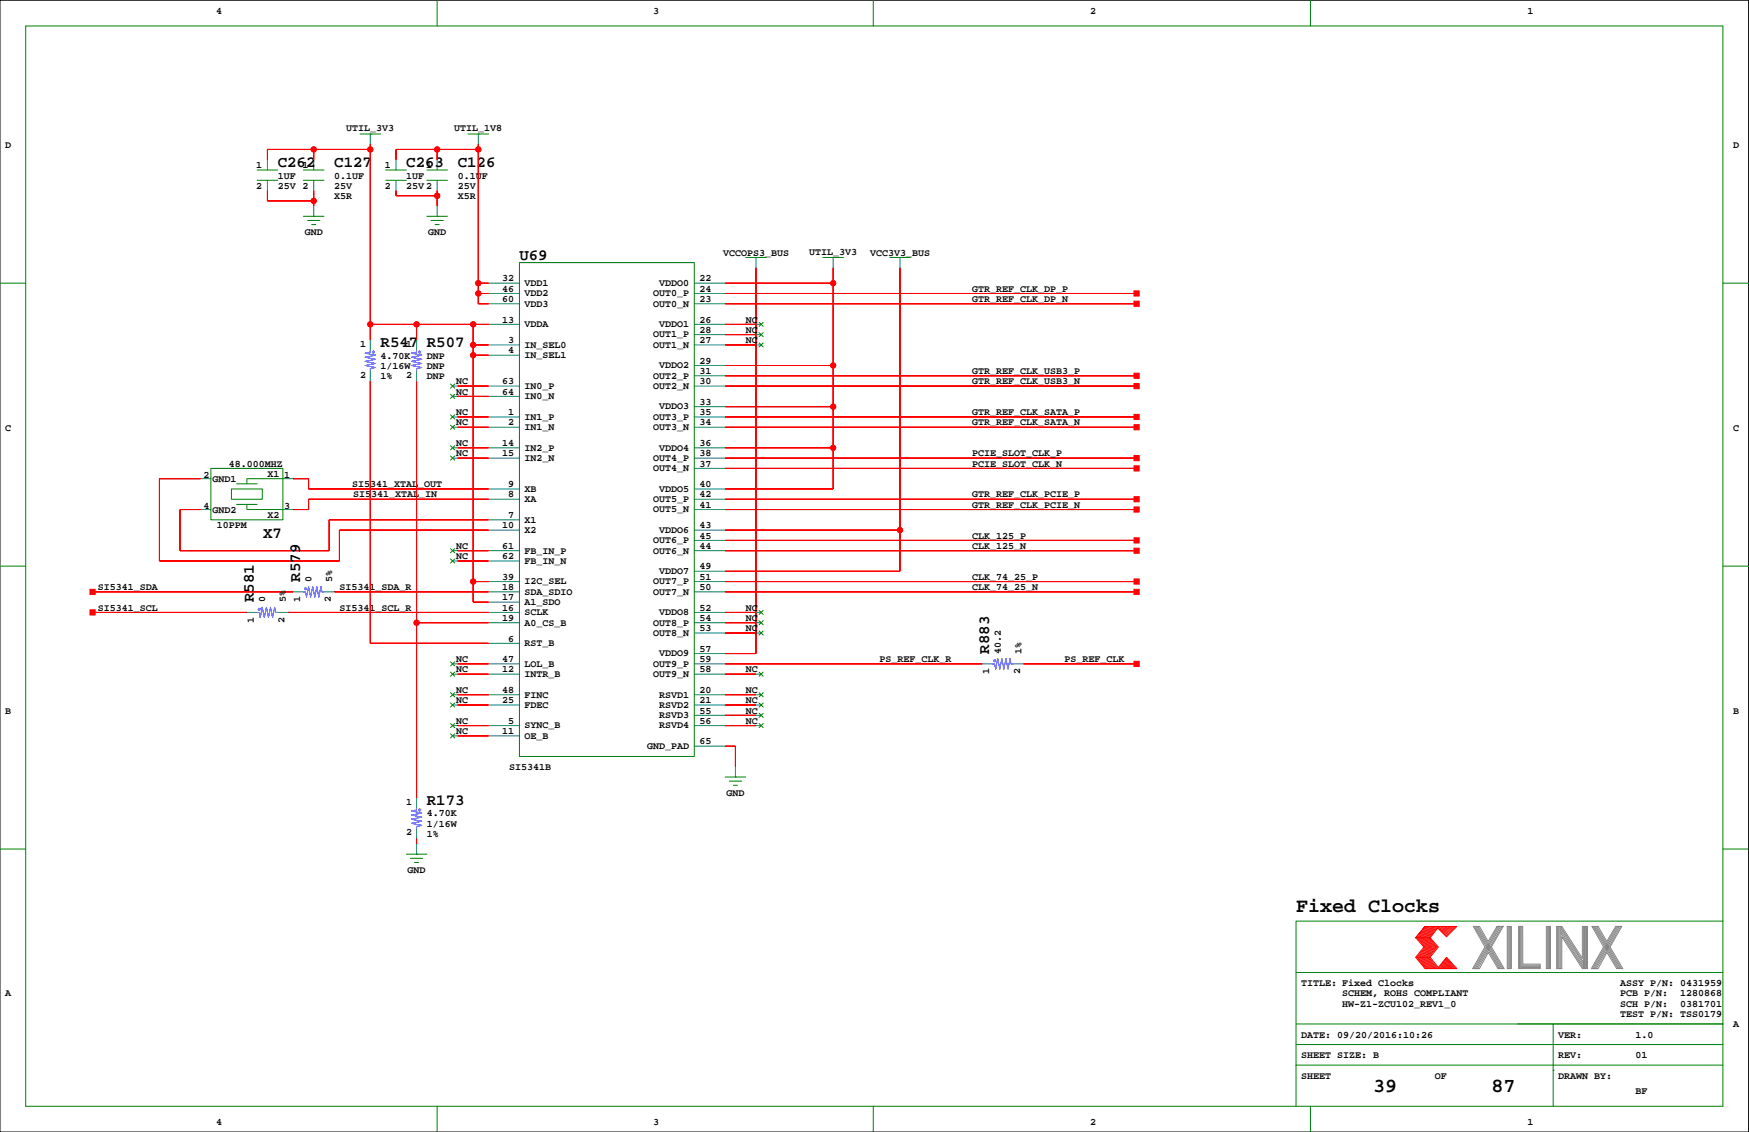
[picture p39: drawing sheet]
<svg xmlns="http://www.w3.org/2000/svg" width="432mm" height="279mm" viewBox="0 0 432 279" stroke-linecap="round" stroke-linejoin="round" font-family="sans-serif">
<defs><g id="words">
<g font-size="4.9">
<text x="320" y="225.2">Fixed Clocks</text>
<text x="339" y="269.6">39</text>
<text x="368.2" y="269.6">87</text>
</g>
<g font-size="3.9">
<text x="68.6" y="41.3">C262</text>
<text x="82.5" y="41.3">C127</text>
<text x="100.3" y="41.3">C263</text>
<text x="113" y="41.3">C126</text>
<text x="128.2" y="64.1">U69</text>
<text x="94" y="85.7">R547</text>
<text x="105.4" y="85.7">R507</text>
<text x="65" y="132.7">X7</text>
<text x="74.1" y="143.5" transform="rotate(-90 74.1 143.5)">R579</text>
<text x="62.7" y="148.6" transform="rotate(-90 62.7 148.6)">R581</text>
<text x="244.2" y="161.3" transform="rotate(-90 244.2 161.3)">R883</text>
<text x="105.4" y="198.7">R173</text>
</g>
<g font-size="2.5">
<text x="53.3" y="3.4">4</text>
<text x="161.3" y="3.4">3</text>
<text x="269.2" y="3.4">2</text>
<text x="377.1" y="3.4">1</text>
<text x="85.5" y="32.4">UTIL_3V3</text>
<text x="112.2" y="32.4">UTIL_1V8</text>
<text x="1.3" y="36.4">D</text>
<text x="63.3" y="41.5">1</text>
<text x="74.7" y="41.5">1</text>
<text x="95" y="41.5">1</text>
<text x="105.2" y="41.5">1</text>
<text x="427.9" y="36.4">D</text>
<text x="63.3" y="46.6">2</text>
<text x="68.6" y="46.6">25V 2</text>
<text x="68.6" y="44.1">1UF</text>
<text x="82.5" y="46.6">25V</text>
<text x="82.5" y="44.1">0.1UF</text>
<text x="95" y="46.6">2</text>
<text x="100.3" y="44.1">1UF</text>
<text x="100.3" y="46.6">25V2</text>
<text x="113" y="44.1">0.1UF</text>
<text x="113" y="46.6">25V</text>
<text x="82.5" y="49.1">X5R</text>
<text x="113" y="49.1">X5R</text>
<text x="75.2" y="58">GND</text>
<text x="105.7" y="58">GND</text>
<text x="178.5" y="63.1">VCCOPS3_BUS</text>
<text x="199.8" y="62.9">UTIL_3V3</text>
<text x="214.8" y="63.1">VCC3V3_BUS</text>
<text x="124" y="69.5">32</text>
<text x="124" y="72">46</text>
<text x="129.5" y="70.6">VDD1</text>
<text x="162.7" y="70.6">VDDO0</text>
<text x="172.7" y="69.5">22</text>
<text x="172.7" y="72">24</text>
<text x="240" y="72">GTR_REF_CLK_DP_P</text>
<text x="124" y="74.5">60</text>
<text x="129.5" y="73.1">VDD2</text>
<text x="129.5" y="75.7">VDD3</text>
<text x="161.3" y="73.1">OUT0_P</text>
<text x="161.3" y="75.7">OUT0_N</text>
<text x="172.7" y="74.5">23</text>
<text x="240" y="74.5">GTR_REF_CLK_DP_N</text>
<text x="124" y="79.6">13</text>
<text x="129.5" y="80.7">VDDA</text>
<text x="161.3" y="83.3">OUT1_P</text>
<text x="162.7" y="80.7">VDDO1</text>
<text x="172.7" y="82.2">28</text>
<text x="172.7" y="79.6">26</text>
<text x="184.1" y="82.2">NC</text>
<text x="184.1" y="79.6">NC</text>
<text x="88.9" y="85.6">1</text>
<text x="94" y="88.5">4.70K</text>
<text x="100.3" y="85.6">1</text>
<text x="105.4" y="88.5">DNP</text>
<text x="125.5" y="84.7">3</text>
<text x="125.5" y="87.2">4</text>
<text x="129.5" y="88.4">IN_SEL1</text>
<text x="129.5" y="85.8">IN_SEL0</text>
<text x="161.3" y="85.8">OUT1_N</text>
<text x="172.7" y="84.7">27</text>
<text x="172.7" y="89.8">29</text>
<text x="184.1" y="84.7">NC</text>
<text x="88.9" y="93.2">2</text>
<text x="94" y="93.6">1%</text>
<text x="94" y="91">1/16W</text>
<text x="100.3" y="93.2">2</text>
<text x="105.4" y="93.6">DNP</text>
<text x="105.4" y="91">DNP</text>
<text x="112.6" y="94.9">NC</text>
<text x="124" y="94.9">63</text>
<text x="129.5" y="96">IN0_P</text>
<text x="161.3" y="96">OUT2_N</text>
<text x="161.3" y="93.4">OUT2_P</text>
<text x="162.7" y="90.9">VDDO2</text>
<text x="172.7" y="92.3">31</text>
<text x="172.7" y="94.9">30</text>
<text x="240" y="92.3">GTR_REF_CLK_USB3_P</text>
<text x="240" y="94.9">GTR_REF_CLK_USB3_N</text>
<text x="112.6" y="97.4">NC</text>
<text x="124" y="97.4">64</text>
<text x="129.5" y="98.5">IN0_N</text>
<text x="162.7" y="101.1">VDDO3</text>
<text x="172.7" y="99.9">33</text>
<text x="1.3" y="106.3">C</text>
<text x="112.6" y="102.5">NC</text>
<text x="112.6" y="105">NC</text>
<text x="125.5" y="105">2</text>
<text x="125.5" y="102.5">1</text>
<text x="129.5" y="103.6">IN1_P</text>
<text x="129.5" y="106.1">IN1_N</text>
<text x="161.3" y="106.1">OUT3_N</text>
<text x="161.3" y="103.6">OUT3_P</text>
<text x="172.7" y="102.5">35</text>
<text x="172.7" y="105">34</text>
<text x="240" y="102.5">GTR_REF_CLK_SATA_P</text>
<text x="240" y="105">GTR_REF_CLK_SATA_N</text>
<text x="427.9" y="106.3">C</text>
<text x="112.6" y="110.1">NC</text>
<text x="112.6" y="112.6">NC</text>
<text x="124" y="112.6">15</text>
<text x="124" y="110.1">14</text>
<text x="129.5" y="111.2">IN2_P</text>
<text x="129.5" y="113.8">IN2_N</text>
<text x="161.3" y="113.8">OUT4_P</text>
<text x="162.7" y="111.2">VDDO4</text>
<text x="172.7" y="112.6">38</text>
<text x="172.7" y="110.1">36</text>
<text x="240" y="112.6">PCIE_SLOT_CLK_P</text>
<text x="50.3" y="118">2</text>
<text x="52.5" y="119">GND1</text>
<text x="56.5" y="115.2">48.000MHZ</text>
<text x="66" y="117.7">X1</text>
<text x="70.1" y="118">1</text>
<text x="161.3" y="116.3">OUT4_N</text>
<text x="172.7" y="115.2">37</text>
<text x="240" y="115.2">PCIE_SLOT_CLK_N</text>
<text x="50.3" y="125.6">4</text>
<text x="70.1" y="125.6">3</text>
<text x="87" y="120.2">SI5341_XTAL_OUT</text>
<text x="87.2" y="122.8">SI5341_XTAL_IN</text>
<text x="125.5" y="120.2">9</text>
<text x="125.5" y="122.8">8</text>
<text x="129.5" y="123.9">XA</text>
<text x="129.5" y="121.4">XB</text>
<text x="161.3" y="123.9">OUT5_P</text>
<text x="162.7" y="121.4">VDDO5</text>
<text x="172.7" y="122.8">42</text>
<text x="172.7" y="125.3">41</text>
<text x="172.7" y="120.2">40</text>
<text x="240" y="122.8">GTR_REF_CLK_PCIE_P</text>
<text x="240" y="125.3">GTR_REF_CLK_PCIE_N</text>
<text x="52.5" y="126.6">GND2</text>
<text x="53.5" y="130.4">10PPM</text>
<text x="66" y="127.9">X2</text>
<text x="124" y="130.4">10</text>
<text x="125.5" y="127.9">7</text>
<text x="129.5" y="129">X1</text>
<text x="129.5" y="131.5">X2</text>
<text x="161.3" y="126.5">OUT5_N</text>
<text x="162.7" y="131.5">VDDO6</text>
<text x="172.7" y="130.4">43</text>
<text x="112.6" y="135.5">NC</text>
<text x="124" y="135.5">61</text>
<text x="129.5" y="136.6">FB_IN_P</text>
<text x="161.3" y="136.6">OUT6_N</text>
<text x="161.3" y="134.1">OUT6_P</text>
<text x="172.7" y="132.9">45</text>
<text x="172.7" y="135.5">44</text>
<text x="240" y="132.9">CLK_125_P</text>
<text x="240" y="135.5">CLK_125_N</text>
<text x="76.9" y="143.5" transform="rotate(-90 76.9 143.5)">0</text>
<text x="82" y="143.5" transform="rotate(-90 82 143.5)">5%</text>
<text x="112.6" y="138">NC</text>
<text x="124" y="138">62</text>
<text x="124" y="143.1">39</text>
<text x="129.5" y="139.2">FB_IN_N</text>
<text x="162.7" y="141.7">VDDO7</text>
<text x="172.7" y="140.6">49</text>
<text x="172.7" y="143.1">51</text>
<text x="240" y="143.1">CLK_74_25_P</text>
<text x="24.1" y="145.6">SI5341_SDA</text>
<text x="65.5" y="148.6" transform="rotate(-90 65.5 148.6)">0</text>
<text x="70.6" y="148.6" transform="rotate(-90 70.6 148.6)">5%</text>
<text x="74.1" y="148.6" transform="rotate(-90 74.1 148.6)">1</text>
<text x="81.7" y="148.6" transform="rotate(-90 81.7 148.6)">2</text>
<text x="83.8" y="145.6">SI5341_SDA_R</text>
<text x="124" y="145.6">18</text>
<text x="124" y="148.2">17</text>
<text x="129.5" y="149.3">A1_SDO</text>
<text x="129.5" y="144.2">I2C_SEL</text>
<text x="129.5" y="146.8">SDA_SDIO</text>
<text x="161.3" y="146.8">OUT7_N</text>
<text x="161.3" y="144.2">OUT7_P</text>
<text x="172.7" y="145.6">50</text>
<text x="240" y="145.6">CLK_74_25_N</text>
<text x="24.1" y="150.7">SI5341_SCL</text>
<text x="62.7" y="153.7" transform="rotate(-90 62.7 153.7)">1</text>
<text x="70.3" y="153.7" transform="rotate(-90 70.3 153.7)">2</text>
<text x="83.8" y="150.7">SI5341_SCL_R</text>
<text x="124" y="153.3">19</text>
<text x="124" y="150.7">16</text>
<text x="129.5" y="151.9">SCLK</text>
<text x="129.5" y="154.4">A0_CS_B</text>
<text x="161.3" y="154.4">OUT8_P</text>
<text x="162.7" y="151.9">VDDO8</text>
<text x="172.7" y="155.8">53</text>
<text x="172.7" y="150.7">52</text>
<text x="172.7" y="153.3">54</text>
<text x="184.1" y="150.7">NC</text>
<text x="184.1" y="153.3">NC</text>
<text x="184.1" y="155.8">NC</text>
<text x="125.5" y="158.3">6</text>
<text x="129.5" y="159.5">RST_B</text>
<text x="161.3" y="156.9">OUT8_N</text>
<text x="172.7" y="160.9">57</text>
<text x="247.1" y="161.3" transform="rotate(-90 247.1 161.3)">40.2</text>
<text x="252.2" y="161.3" transform="rotate(-90 252.2 161.3)">1%</text>
<text x="112.6" y="163.4">NC</text>
<text x="112.6" y="166">NC</text>
<text x="124" y="163.4">47</text>
<text x="124" y="166">12</text>
<text x="129.5" y="167.1">INTR_B</text>
<text x="129.5" y="164.6">LOL_B</text>
<text x="161.3" y="164.6">OUT9_P</text>
<text x="161.3" y="167.1">OUT9_N</text>
<text x="162.7" y="162">VDDO9</text>
<text x="172.7" y="166">58</text>
<text x="172.7" y="163.4">59</text>
<text x="184.1" y="166">NC</text>
<text x="217.1" y="163.4">PS_REF_CLK_R</text>
<text x="244.2" y="166.4" transform="rotate(-90 244.2 166.4)">1</text>
<text x="251.8" y="166.4" transform="rotate(-90 251.8 166.4)">2</text>
<text x="262.8" y="163.4">PS_REF_CLK</text>
<text x="112.6" y="171">NC</text>
<text x="112.6" y="173.6">NC</text>
<text x="124" y="173.6">25</text>
<text x="124" y="171">48</text>
<text x="129.5" y="172.2">FINC</text>
<text x="162.7" y="172.2">RSVD1</text>
<text x="172.7" y="173.6">21</text>
<text x="172.7" y="171">20</text>
<text x="184.1" y="171">NC</text>
<text x="184.1" y="173.6">NC</text>
<text x="1.3" y="176.1">B</text>
<text x="112.6" y="178.7">NC</text>
<text x="125.5" y="178.7">5</text>
<text x="129.5" y="179.8">SYNC_B</text>
<text x="129.5" y="174.7">FDEC</text>
<text x="162.7" y="174.7">RSVD2</text>
<text x="162.7" y="179.8">RSVD4</text>
<text x="162.7" y="177.2">RSVD3</text>
<text x="172.7" y="176.1">55</text>
<text x="172.7" y="178.7">56</text>
<text x="184.1" y="176.1">NC</text>
<text x="184.1" y="178.7">NC</text>
<text x="427.9" y="176.1">B</text>
<text x="112.6" y="181.2">NC</text>
<text x="124" y="181.2">11</text>
<text x="129.5" y="182.3">OE_B</text>
<text x="159.8" y="184.9">GND_PAD</text>
<text x="172.7" y="183.7">65</text>
<text x="125.7" y="190.1">SI5341B</text>
<text x="179.3" y="196.4">GND</text>
<text x="100.3" y="198.6">1</text>
<text x="105.4" y="201.5">4.70K</text>
<text x="100.3" y="206.2">2</text>
<text x="105.4" y="206.6">1%</text>
<text x="105.4" y="204">1/16W</text>
<text x="100.6" y="215.5">GND</text>
<text x="1.3" y="245.9">A</text>
<text x="321.2" y="243.4">TITLE: Fixed Clocks</text>
<text x="331.4" y="245.9">SCHEM, ROHS COMPLIANT</text>
<text x="400" y="245.9">PCB P/N:</text>
<text x="400" y="243.4">ASSY P/N: 0431959</text>
<text x="414.8" y="245.9">1280868</text>
<text x="331.4" y="248.5">HW-Z1-ZCU102_REV1_0</text>
<text x="400" y="251">TEST P/N: TSS0179</text>
<text x="400" y="248.5">SCH P/N:</text>
<text x="414.8" y="248.5">0381701</text>
<text x="321.2" y="256.1">DATE: 09/20/2016:10:26</text>
<text x="384.7" y="256.1">VER:</text>
<text x="403.8" y="256.1">1.0</text>
<text x="427.9" y="253.6">A</text>
<text x="321.2" y="261.2">SHEET SIZE: B</text>
<text x="384.7" y="261.2">REV:</text>
<text x="403.8" y="261.2">01</text>
<text x="321.2" y="266.3">SHEET</text>
<text x="354.2" y="266.3">OF</text>
<text x="384.7" y="266.3">DRAWN BY:</text>
<text x="403.8" y="270.1">BF</text>
<text x="53.3" y="277.7">4</text>
<text x="161.3" y="277.7">3</text>
<text x="269.2" y="277.7">2</text>
<text x="377.1" y="277.7">1</text>
</g>
</g></defs>
<path d="M0 .1h431.7v279.3h-431.7z" fill="none" stroke="#000" stroke-width=".25"/>
<g fill="none" stroke="#008000" stroke-width=".25">
<path d="M6.3 6.4h419.1v266.7h-419.1zM107.9 .1v6.3M215.6 .1v6.3M323.5 .1v6.3M88.9 33.1h5.1M91.4 33.1h.1M115.5 33.1h5.1M118.1 33.1h.1M63.5 44.5h5.1M63.5 42h5.1M74.9 44.5h5.1M74.9 42h5.1"/>
<path d="M74.9 53.4h5.1M75.9 54.4h3.1M76.9 55.4h1.1M77.5 53.4h.1M95.2 44.5h5.1M95.2 42h5.1M105.4 44.5h5.1M105.4 42h5.1M105.4 53.4h5.1M106.4 54.4h3M107.4 55.4h1M107.9 53.4h.1"/>
<path d="M0 69.9h6.3M128.2 64.8h43.2v121.9h-43.2zM184.1 63.5h5.1M186.6 63.5h.1M187.4 79.5l1 1.1M188.4 79.5l-1 1.1M203.2 63.5h5M205.7 63.5h.1M219.7 63.5h5M222.2 63.5h.1M425.4 69.9h6.3M111.2 94.8l1 1"/>
<path d="M111.2 97.3l1 1M112.2 94.8l-1 1M112.2 97.3l-1 1M187.4 84.6l1 1M187.4 82.1l1 1M188.4 84.6l-1 1M188.4 82.1l-1 1M52.1 115.6h17.7v12.7h-17.7zM58.4 119.4h5.1M69.8 118.1h-8.9v1.3M111.2 102.4l1 1M111.2 104.9l1 1.1"/>
<path d="M111.2 110l1 1M111.2 112.6l1 1M112.2 102.4l-1 1M112.2 104.9l-1 1.1M112.2 110l-1 1M112.2 112.6l-1 1M0 139.7h6.3M57.1 120.7h7.7v2.5h-7.7zM58.4 124.5h5.1M60.9 124.5v1.3h8.9M111.2 135.4l1 1M111.2 138l1 1"/>
<path d="M112.2 135.4l-1 1M112.2 138l-1 1M425.4 139.7h6.3M187.4 150.7l1 1M187.4 153.2l1 1M187.4 155.7l1 1M188.4 150.7l-1 1M188.4 153.2l-1 1M188.4 155.7l-1 1M111.2 163.3l1 1.1M111.2 165.9l1 1M111.2 171l1 1"/>
<path d="M111.2 173.5l1 1M111.2 178.6l1 1M112.2 163.3l-1 1.1M112.2 165.9l-1 1M112.2 171l-1 1M112.2 173.5l-1 1M112.2 178.6l-1 1M187.4 171l1 1M187.4 173.5l1 1M187.4 176l1 1.1M187.4 178.6l1 1M187.4 165.9l1 1"/>
<path d="M188.4 171l-1 1M188.4 173.5l-1 1M188.4 176l-1 1.1M188.4 178.6l-1 1M188.4 165.9l-1 1M111.2 181.1l1 1M112.2 181.1l-1 1M179 191.8h5.1M180 192.8h3.1M181.1 193.8h1M181.6 191.8h.1M0 209.6h6.3"/>
<path d="M100.3 210.8h5.1M101.3 211.9h3.1M102.3 212.9h1.1M102.8 210.8h.1M425.4 209.6h6.3M425.4 227.3h-105.4v35.6M320 257.8h105.4M320 252.7h105.4M320 240h105.4M383.5 252.7v20.4M107.9 273.1v6.3M215.6 273.1v6.3"/>
<path d="M320 262.9v10.2M320 262.9h105.4M323.5 273.1v6.3M383.5 264.2h.1"/>
</g>
<g fill="none" stroke="#f00" stroke-width=".25">
<path d="M77.5 36.9v2.5M91.4 35.6v48.3M91.4 36.9h-25.4v2.5M107.9 36.9v2.5M118.1 35.6v39.4h2.5M118.1 36.9h-20.3v2.5M66 47v2.6h11.5M77.5 47v3.9M97.8 47v1.3h10.1M107.9 47v3.9M118.1 72.4h2.5M118.1 69.9h2.5"/>
<path d="M179 72.4h101.6M179 75h101.6M179 69.9h26.7M186.6 66.1v95.2h-7.6M205.7 66.1v54.6h-26.7M222.2 66.1v74.9h-43.2M91.4 94v64.8h29.2M91.4 80.1h29.2M102.8 80.1v3.8M102.8 94v102.9M113 95.3h7.6M113 97.8h7.6"/>
<path d="M116.8 85.1h3.8M116.8 80.1v68.5h3.8M116.8 87.7h3.8M179 95.3h101.6M179 92.8h101.6M179 85.1h7.6M179 82.6h7.6M179 80.1h7.6M179 90.2h26.7M49.5 118.1h-10.1v20.4h44.4v-7.7h36.8M72.4 118.1h3.8v2.6h44.4M113 102.9h7.6"/>
<path d="M113 105.4h7.6M113 110.5h7.6M113 113.1h7.6M179 102.9h101.6M179 105.4h101.6M179 110.5h26.7M179 113.1h101.6M179 115.6h101.6M179 100.4h26.7M49.5 125.8h-5.1v10.1h36.9v-7.6h39.3M113 135.9h7.6M113 138.5h7.6"/>
<path d="M120.6 123.2h-44.4v2.6h-3.8M179 125.8h101.6M179 123.2h101.6M179 135.9h101.6M179 130.8h43.2M179 133.4h101.6M22.9 146.1h49.5M22.9 151.2h38M71.1 151.2h49.5M82.5 146.1h38.1M102.8 153.7h17.8M116.8 143.5h3.8"/>
<path d="M179 146.1h101.6M179 151.2h7.6M179 153.7h7.6M179 143.5h101.6M179 156.2h7.6M113 171.5h7.6M113 174h7.6M113 179.1h7.6M113 163.9h7.6M113 166.4h7.6M179 171.5h7.6M179 174h7.6"/>
<path d="M179 176.6h7.6M179 179.1h7.6M179 163.9h63.5M179 166.4h7.6M252.7 163.9h27.9M113 181.6h7.6M179 184.2h2.6v5.1M102.8 207v1.3M349.5 236.3h3.6M349.9 231.5l1.9 2.2-2 2.6 2.2 2.8M350.1 236.3l2.2 2.8M350.2 231.5l1.9 2.3-2 2.5"/>
<path d="M350.4 236.3l2.2 2.8M350.5 231.5l1.9 2.3-2 2.5M350.6 236.3l2.3 2.7M350.8 231.5l1.9 2.3-2 2.5M351 236.3l2.2 2.8M351.1 231.5l1.9 2.3-2 2.5M351.3 236.3l2.2 2.8M351.4 231.5l1.9 2.3-2 2.5M351.6 236.3l2.2 2.8M351.7 231.5l1.9 2.2M351.8 228.7l-2.3 2.8 2.3-2.8h7.9l-2.6 2.5-2.1-2.1-1.9 2.4 2 2.2-2 2.6 2 2.5 2-2.5 2.6 2.8h-7.9l-2.3-2.8M351.9 236.3l2.2 2.8"/>
<path d="M352 231.5l1.9 2.2M352.1 228.7l-2.2 2.7M352.2 236.3l2.2 2.8M352.3 231.5l1.9 2.3-2 2.5M352.4 228.7l-2.2 2.7M352.5 236.3l2.2 2.8M352.6 231.5l1.9 2.2M352.7 228.7l-2.2 2.7M352.8 236.3l2.2 2.8M352.8 231.5l2 2.2M353 228.7l-2.2 2.7M353.1 231.5h-3.6l2.1 2.2-2.1 2.6"/>
<path d="M353.2 228.7l-2.1 2.7M353.6 233.8l-2 2.5M353.6 228.7l-2.2 2.7M353.8 228.7l-2.1 2.7M353.9 233.8l-1.9 2.4M354.1 228.7l-2.1 2.7M354.4 228.7l-2.1 2.7M354.5 233.8l-2 2.5M354.7 228.7l-2.1 2.7M354.8 233.8l-2 2.5M355 228.7l-2.1 2.7M355.2 238.8l.2 .3"/>
<path d="M355.3 238.6l.4 .5M355.4 228.7l-.4 .4M355.4 238.4l.6 .7M355.6 238.3l.7 .8M355.7 238.1l.9 1M355.7 228.7l-.5 .5M355.9 237.9l1 1.2M356 237.8l1.2 1.3M356.1 228.7l-.8 .7M356.1 237.6l1.4 1.4M356.3 237.4l1.5 1.7M356.4 237.2l1.6 1.9"/>
<path d="M356.5 228.7l-1 .9M356.5 237.1l1.8 2M356.7 236.9l1.9 2.2M356.8 236.7l2.1 2.4M356.8 228.7l-1.1 1.1M356.9 236.6l2.3 2.5M357.1 236.5l2.3 2.6M357.2 228.7l-1.3 1.2M357.5 228.7l-1.4 1.4M357.8 228.7l-1.6 1.6M358.2 228.7l-1.8 1.7M358.5 228.7l-1.9 1.9"/>
<path d="M359 228.7l-2.2 2.1M359.3 228.7l-2.3 2.3"/>
<circle cx="77.5" cy="36.9" r=".63"/>
<circle cx="91.4" cy="36.9" r=".63"/>
<circle cx="107.9" cy="36.9" r=".63"/>
<circle cx="118.1" cy="36.9" r=".63"/>
<circle cx="77.5" cy="49.6" r=".63"/>
<circle cx="107.9" cy="48.3" r=".63"/>
<circle cx="118.1" cy="72.4" r=".63"/>
<circle cx="118.1" cy="69.9" r=".63"/>
<circle cx="205.7" cy="69.9" r=".63"/>
<circle cx="91.4" cy="80.1" r=".63"/>
<circle cx="102.8" cy="80.1" r=".63"/>
<circle cx="116.8" cy="87.7" r=".63"/>
<circle cx="116.8" cy="80.1" r=".63"/>
<circle cx="116.8" cy="85.1" r=".63"/>
<circle cx="205.7" cy="90.2" r=".63"/>
<circle cx="205.7" cy="110.5" r=".63"/>
<circle cx="205.7" cy="100.4" r=".63"/>
<circle cx="222.2" cy="130.8" r=".63"/>
<circle cx="102.8" cy="153.7" r=".63"/>
<circle cx="116.8" cy="143.5" r=".63"/>
</g>
<g fill="none" stroke="#848684" stroke-width=".25">
<path d="M364 228.7l6.1 10.4M364.3 228.7l6.1 10.4M364.6 228.7l6.1 10.4M364.9 228.7l6.1 10.4M367.4 232.3l-2.1-3.6h-1.6l2.9 5-3 5.4h1.7l2.1-4 2.4 4h1.6l-3.2-5.4M369.6 228.7l-2.2 3.6M369.8 228.7l-5.9 10.4M370.2 228.7l-6 10.4M370.5 228.7l-6 10.4M370.8 228.7l-6 10.4M371.1 228.7h-1.5h1.5l-2.9 5M372.1 228.7h1v10.4h-1z"/>
<path d="M372.4 228.7v10.4M372.6 228.7v10.4M372.9 228.7v10.4M374.9 228.7h1v9.3h4.3v1.1h-5.3zM375.1 228.7v10.4M375.4 228.7v10.4M375.7 228.7v10.4M375.7 238.2h4.5M375.7 238.5h4.5M375.7 238.8h4.5M381.8 228.7h1v10.4h-1zM382 228.7v10.4"/>
<path d="M382.3 228.7v10.4M382.5 228.7v10.4M384.3 228.7h1.3l5.1 7.8v-7.8h1.2v10.4h-1.2l-5.1-7.9v7.9h-1.3zM384.5 228.7v10.4M384.8 228.7v10.4M385.1 228.7v10.4M385.3 228.7v10.4M385.3 230.3l5.6 8.7M385.3 229.8l5.6 8.7M385.3 229.2l5.6 8.7M385.3 228.8l5.6 8.7M390.9 228.7v10.4"/>
<path d="M391.2 228.7v10.4M391.5 228.7v10.4M391.7 228.6v10.4M393.3 228.7l6.1 10.4M393.6 228.7l6.1 10.4M393.9 228.7l6.1 10.4M394.2 228.7l6.1 10.4M396.7 232.3l-2.1-3.6h-1.6l2.9 5-3 5.4M397.5 233.7l3.2 5.4h-1.6l-2.4-4-2.2 4h-1.6M398.9 228.7l-2.2 3.6M399.1 228.7l-6 10.4M399.4 228.7l-5.9 10.4"/>
<path d="M399.7 228.7l-5.9 10.4M400.1 228.7l-6 10.4M400.4 228.7h-1.5h1.5l-2.9 5"/>
</g>
<g fill="none" stroke="#008080" stroke-width=".25">
<path d="M66 39.4v2.6M77.5 39.4v2.6M91.4 33.1v2.5M97.8 39.4v2.6M107.9 39.4v2.6M118.1 33.1v2.5M66 44.5v2.5M77.5 44.5v2.5M77.5 50.9v2.5M97.8 44.5v2.5M107.9 44.5v2.5M107.9 50.9v2.5"/>
<path d="M120.6 72.4h7.6M120.6 75h7.6M120.6 69.9h7.6M171.4 72.4h7.6M171.4 75h7.6M171.4 69.9h7.6M186.6 63.5v2.6M205.7 63.5v2.6M222.2 63.5v2.6M91.4 83.9v2.5M91.4 91.5v2.5M102.8 83.9v2.5"/>
<path d="M102.8 91.5v2.5M111.7 97.8h1.3M111.7 95.3h1.3M120.6 97.8h7.6M120.6 87.7h7.6M120.6 85.1h7.6M120.6 80.1h7.6M120.6 95.3h7.6M171.4 85.1h7.6M171.4 80.1h7.6M171.4 90.2h7.6M171.4 95.3h7.6"/>
<path d="M171.4 82.6h7.6M171.4 92.8h7.6M186.6 85.1h1.3M186.6 80.1h1.3M186.6 82.6h1.3M49.5 118.1h2.6M69.8 118.1h2.6M111.7 102.9h1.3M111.7 105.4h1.3M111.7 110.5h1.3M111.7 113.1h1.3M120.6 102.9h7.6"/>
<path d="M120.6 105.4h7.6M120.6 110.5h7.6M120.6 113.1h7.6M171.4 100.4h7.6M171.4 102.9h7.6M171.4 105.4h7.6M171.4 110.5h7.6M171.4 113.1h7.6M171.4 115.6h7.6M49.5 125.8h2.6M69.8 125.8h2.6M111.7 135.9h1.3"/>
<path d="M111.7 138.5h1.3M120.6 128.3h7.6M120.6 123.2h7.6M120.6 120.7h7.6M120.6 130.8h7.6M120.6 135.9h7.6M120.6 138.5h7.6M171.4 123.2h7.6M171.4 120.7h7.6M171.4 130.8h7.6M171.4 125.8h7.6M171.4 135.9h7.6"/>
<path d="M171.4 133.4h7.6M60.9 151.2h2.6M68.6 151.2h2.5M72.4 146.1h2.5M80 146.1h2.5M120.6 148.6h7.6M120.6 158.8h7.6M120.6 151.2h7.6M120.6 143.5h7.6M120.6 146.1h7.6M120.6 153.7h7.6M171.4 151.2h7.6"/>
<path d="M171.4 143.5h7.6M171.4 146.1h7.6M171.4 153.7h7.6M171.4 156.2h7.6M171.4 141h7.6M186.6 151.2h1.3M186.6 153.7h1.3M186.6 156.2h1.3M111.7 179.1h1.3M111.7 166.4h1.3M111.7 171.5h1.3M111.7 163.9h1.3"/>
<path d="M111.7 174h1.3M120.6 179.1h7.6M120.6 166.4h7.6M120.6 171.5h7.6M120.6 163.9h7.6M120.6 174h7.6M171.4 179.1h7.6M171.4 166.4h7.6M171.4 171.5h7.6M171.4 163.9h7.6M171.4 174h7.6M171.4 161.3h7.6"/>
<path d="M171.4 176.6h7.6M186.6 179.1h1.3M186.6 166.4h1.3M186.6 171.5h1.3M186.6 174h1.3M186.6 176.6h1.3M242.5 163.9h2.6M250.1 163.9h2.6M102.8 196.9v2.5M111.7 181.6h1.3M120.6 181.6h7.6M171.4 184.2h7.6"/>
<path d="M181.6 189.3v2.5M102.8 204.5v2.5M102.8 208.3v2.5"/>
</g>
<g fill="#f00" stroke="#f00" stroke-width=".25">
<path d="M72.4 118.1h3.8z" fill-rule="evenodd"/>
<path d="M76.2 118.1v2.6z" fill-rule="evenodd"/>
<path d="M76.2 120.7h44.4z" fill-rule="evenodd"/>
<path d="M72.4 125.8h3.8z" fill-rule="evenodd"/>
<path d="M76.2 123.2v2.6z" fill-rule="evenodd"/>
<path d="M76.2 123.2h44.4z" fill-rule="evenodd"/>
<path d="M44.4 125.8h5.1z" fill-rule="evenodd"/>
<path d="M44.4 125.8v10.1z" fill-rule="evenodd"/>
<path d="M44.4 135.9h36.9z" fill-rule="evenodd"/>
<path d="M81.3 128.3v7.6z" fill-rule="evenodd"/>
<path d="M81.3 128.3h39.3z" fill-rule="evenodd"/>
<path d="M39.4 118.1h10.1z" fill-rule="evenodd"/>
<path d="M39.4 118.1v20.4z" fill-rule="evenodd"/>
<path d="M83.8 130.8h36.8z" fill-rule="evenodd"/>
<path d="M83.8 130.8v7.7z" fill-rule="evenodd"/>
<path d="M39.4 138.5h44.4z" fill-rule="evenodd"/>
<path d="M113 95.3h7.6z" fill-rule="evenodd"/>
<path d="M113 97.8h7.6z" fill-rule="evenodd"/>
<path d="M113 102.9h7.6z" fill-rule="evenodd"/>
<path d="M113 105.4h7.6z" fill-rule="evenodd"/>
<path d="M113 110.5h7.6z" fill-rule="evenodd"/>
<path d="M113 113.1h7.6z" fill-rule="evenodd"/>
<path d="M113 135.9h7.6z" fill-rule="evenodd"/>
<path d="M113 138.5h7.6z" fill-rule="evenodd"/>
<path d="M82.5 146.1h38.1z" fill-rule="evenodd"/>
<path d="M71.1 151.2h49.5z" fill-rule="evenodd"/>
<path d="M102.8 94v59.7z" fill-rule="evenodd"/>
<path d="M102.8 153.7h17.8z" fill-rule="evenodd"/>
<path d="M102.8 153.7v43.2z" fill-rule="evenodd"/>
<path d="M102.8 207v1.3z" fill-rule="evenodd"/>
<path d="M181.6 184.2v5.1z" fill-rule="evenodd"/>
<path d="M179 184.2h2.6z" fill-rule="evenodd"/>
<path d="M179 171.5h7.6z" fill-rule="evenodd"/>
<path d="M179 174h7.6z" fill-rule="evenodd"/>
<path d="M179 176.6h7.6z" fill-rule="evenodd"/>
<path d="M179 179.1h7.6z" fill-rule="evenodd"/>
<path d="M113 163.9h7.6z" fill-rule="evenodd"/>
<path d="M113 166.4h7.6z" fill-rule="evenodd"/>
<path d="M113 171.5h7.6z" fill-rule="evenodd"/>
<path d="M113 174h7.6z" fill-rule="evenodd"/>
<path d="M113 179.1h7.6z" fill-rule="evenodd"/>
<path d="M113 181.6h7.6z" fill-rule="evenodd"/>
<path d="M186.6 120.7v40.6z" fill-rule="evenodd"/>
<path d="M179 161.3h7.6z" fill-rule="evenodd"/>
<path d="M186.6 110.5v10.2z" fill-rule="evenodd"/>
<path d="M186.6 90.2v20.3z" fill-rule="evenodd"/>
<path d="M186.6 69.9v20.3z" fill-rule="evenodd"/>
<path d="M186.6 66.1v3.8z" fill-rule="evenodd"/>
<path d="M91.4 94v64.8z" fill-rule="evenodd"/>
<path d="M91.4 158.8h29.2z" fill-rule="evenodd"/>
<path d="M179 72.4h101.6z" fill-rule="evenodd"/>
<path d="M280 71.8h1.2v1.3h-1.2z" fill-rule="evenodd"/>
<path d="M179 75h101.6z" fill-rule="evenodd"/>
<path d="M280 74.3h1.2v1.3h-1.2z" fill-rule="evenodd"/>
<path d="M179 163.9h63.5z" fill-rule="evenodd"/>
<path d="M252.7 163.9h27.9z" fill-rule="evenodd"/>
<path d="M280 163.2h1.2v1.3h-1.2z" fill-rule="evenodd"/>
<path d="M179 133.4h101.6z" fill-rule="evenodd"/>
<path d="M280 132.7h1.2v1.3h-1.2z" fill-rule="evenodd"/>
<path d="M179 135.9h101.6z" fill-rule="evenodd"/>
<path d="M280 135.3h1.2v1.3h-1.2z" fill-rule="evenodd"/>
<path d="M179 143.5h101.6z" fill-rule="evenodd"/>
<path d="M280 142.9h1.2v1.3h-1.2z" fill-rule="evenodd"/>
<path d="M179 146.1h101.6z" fill-rule="evenodd"/>
<path d="M280 145.4h1.2v1.3h-1.2z" fill-rule="evenodd"/>
<path d="M179 92.8h101.6z" fill-rule="evenodd"/>
<path d="M280 92.1h1.2v1.3h-1.2z" fill-rule="evenodd"/>
<path d="M179 95.3h101.6z" fill-rule="evenodd"/>
<path d="M280 94.7h1.2v1.2h-1.2z" fill-rule="evenodd"/>
<path d="M179 166.4h7.6z" fill-rule="evenodd"/>
<path d="M179 151.2h7.6z" fill-rule="evenodd"/>
<path d="M179 153.7h7.6z" fill-rule="evenodd"/>
<path d="M179 156.2h7.6z" fill-rule="evenodd"/>
<path d="M179 85.1h7.6z" fill-rule="evenodd"/>
<path d="M179 82.6h7.6z" fill-rule="evenodd"/>
<path d="M179 80.1h7.6z" fill-rule="evenodd"/>
<path d="M97.8 47v1.3z" fill-rule="evenodd"/>
<path d="M97.8 48.3h10.1z" fill-rule="evenodd"/>
<path d="M107.9 48.3v2.6z" fill-rule="evenodd"/>
<path d="M107.9 47v1.3z" fill-rule="evenodd"/>
<path d="M97.8 36.9v2.5z" fill-rule="evenodd"/>
<path d="M97.8 36.9h10.1z" fill-rule="evenodd"/>
<path d="M107.9 36.9v2.5z" fill-rule="evenodd"/>
<path d="M107.9 36.9h10.2z" fill-rule="evenodd"/>
<path d="M118.1 35.6v1.3z" fill-rule="evenodd"/>
<path d="M118.1 75h2.5z" fill-rule="evenodd"/>
<path d="M118.1 72.4v2.6z" fill-rule="evenodd"/>
<path d="M118.1 69.9h2.5z" fill-rule="evenodd"/>
<path d="M118.1 69.9v2.5z" fill-rule="evenodd"/>
<path d="M118.1 72.4h2.5z" fill-rule="evenodd"/>
<path d="M118.1 36.9v33z" fill-rule="evenodd"/>
<path d="M66 36.9v2.5z" fill-rule="evenodd"/>
<path d="M66 36.9h11.5z" fill-rule="evenodd"/>
<path d="M91.4 80.1v3.8z" fill-rule="evenodd"/>
<path d="M102.8 80.1v3.8z" fill-rule="evenodd"/>
<path d="M91.4 80.1h11.4z" fill-rule="evenodd"/>
<path d="M116.8 148.6h3.8z" fill-rule="evenodd"/>
<path d="M116.8 143.5v5.1z" fill-rule="evenodd"/>
<path d="M116.8 87.7h3.8z" fill-rule="evenodd"/>
<path d="M116.8 87.7v55.8z" fill-rule="evenodd"/>
<path d="M116.8 85.1h3.8z" fill-rule="evenodd"/>
<path d="M116.8 85.1v2.6z" fill-rule="evenodd"/>
<path d="M116.8 143.5h3.8z" fill-rule="evenodd"/>
<path d="M116.8 80.1v5z" fill-rule="evenodd"/>
<path d="M102.8 80.1h14z" fill-rule="evenodd"/>
<path d="M116.8 80.1h3.8z" fill-rule="evenodd"/>
<path d="M91.4 36.9v43.2z" fill-rule="evenodd"/>
<path d="M77.5 36.9v2.5z" fill-rule="evenodd"/>
<path d="M77.5 36.9h13.9z" fill-rule="evenodd"/>
<path d="M91.4 35.6v1.3z" fill-rule="evenodd"/>
<path d="M66 47v2.6z" fill-rule="evenodd"/>
<path d="M66 49.6h11.5z" fill-rule="evenodd"/>
<path d="M77.5 49.6v1.3z" fill-rule="evenodd"/>
<path d="M77.5 47v2.6z" fill-rule="evenodd"/>
<path d="M22.9 146.1h49.5z" fill-rule="evenodd"/>
<path d="M22.2 145.4h1.3v1.3h-1.3z" fill-rule="evenodd"/>
<path d="M22.9 151.2h38z" fill-rule="evenodd"/>
<path d="M22.2 150.5h1.3v1.3h-1.3z" fill-rule="evenodd"/>
<path d="M179 123.2h101.6z" fill-rule="evenodd"/>
<path d="M280 122.6h1.2v1.3h-1.2z" fill-rule="evenodd"/>
<path d="M179 125.8h101.6z" fill-rule="evenodd"/>
<path d="M280 125.1h1.2v1.3h-1.2z" fill-rule="evenodd"/>
<path d="M179 113.1h101.6z" fill-rule="evenodd"/>
<path d="M280 112.4h1.2v1.3h-1.2z" fill-rule="evenodd"/>
<path d="M179 115.6h101.6z" fill-rule="evenodd"/>
<path d="M280 115h1.2v1.2h-1.2z" fill-rule="evenodd"/>
<path d="M179 102.9h101.6z" fill-rule="evenodd"/>
<path d="M280 102.3h1.2v1.2h-1.2z" fill-rule="evenodd"/>
<path d="M179 105.4h101.6z" fill-rule="evenodd"/>
<path d="M280 104.8h1.2v1.3h-1.2z" fill-rule="evenodd"/>
<path d="M222.2 66.1v64.7z" fill-rule="evenodd"/>
<path d="M179 130.8h43.2z" fill-rule="evenodd"/>
<path d="M222.2 130.8v10.2z" fill-rule="evenodd"/>
<path d="M179 141h43.2z" fill-rule="evenodd"/>
<path d="M179 90.2h26.7z" fill-rule="evenodd"/>
<path d="M179 100.4h26.7z" fill-rule="evenodd"/>
<path d="M179 110.5h26.7z" fill-rule="evenodd"/>
<path d="M179 120.7h26.7z" fill-rule="evenodd"/>
<path d="M205.7 110.5v10.2z" fill-rule="evenodd"/>
<path d="M205.7 100.4v10.1z" fill-rule="evenodd"/>
<path d="M205.7 90.2v10.2z" fill-rule="evenodd"/>
<path d="M205.7 69.9v20.3z" fill-rule="evenodd"/>
<path d="M205.7 66.1v3.8z" fill-rule="evenodd"/>
<path d="M179 69.9h26.7z" fill-rule="evenodd"/>
<circle cx="102.8" cy="153.7" r=".63"/>
<circle cx="107.9" cy="48.3" r=".63"/>
<circle cx="107.9" cy="36.9" r=".63"/>
<circle cx="118.1" cy="72.4" r=".63"/>
<circle cx="118.1" cy="69.9" r=".63"/>
<circle cx="118.1" cy="36.9" r=".63"/>
<circle cx="116.8" cy="87.7" r=".63"/>
<circle cx="116.8" cy="143.5" r=".63"/>
<circle cx="116.8" cy="85.1" r=".63"/>
<circle cx="102.8" cy="80.1" r=".63"/>
<circle cx="116.8" cy="80.1" r=".63"/>
<circle cx="91.4" cy="80.1" r=".63"/>
<circle cx="77.5" cy="36.9" r=".63"/>
<circle cx="91.4" cy="36.9" r=".63"/>
<circle cx="77.5" cy="49.6" r=".63"/>
<circle cx="222.2" cy="130.8" r=".63"/>
<circle cx="205.7" cy="110.5" r=".63"/>
<circle cx="205.7" cy="100.4" r=".63"/>
<circle cx="205.7" cy="90.2" r=".63"/>
<circle cx="205.7" cy="69.9" r=".63"/>
</g>
<g fill="none" stroke="#00f" stroke-width=".25">
<path d="M91.4 86.4v.5l-1.3 .3 2.6 .5-2.6 .5 2.6 .5-2.6 .5 2.6 .5-2.6 .5 2.6 .5-1.3 .3v.5M102.8 86.4v.5l-1.2 .3 2.5 .5-2.5 .5 2.5 .5-2.5 .5 2.5 .5-2.5 .5 2.5 .5-1.3 .3v.5M63.5 151.2h.5l.2 1.2 .6-2.5 .5 2.5 .5-2.5 .5 2.5 .5-2.5 .5 2.5 .5-2.5 .3 1.3h.5M74.9 146.1h.5l.3 1.2 .5-2.5 .5 2.5 .5-2.5 .5 2.5 .5-2.5 .5 2.5 .5-2.5 .3 1.3h.5M245.1 163.9h.5l.2 1.2 .5-2.5 .5 2.5 .5-2.5 .5 2.5 .6-2.5 .5 2.5 .5-2.5 .2 1.3h.5M102.8 199.4v.5l-1.2 .3 2.5 .5-2.5 .5 2.5 .5-2.5 .5 2.5 .5-2.5 .5 2.5 .5-1.3 .3v.5"/>
<circle cx="92.2" cy="86.9" r=".25"/>
<circle cx="103.6" cy="86.9" r=".25"/>
<circle cx="64" cy="150.4" r=".25"/>
<circle cx="75.4" cy="145.3" r=".25"/>
<circle cx="245.6" cy="163.1" r=".25"/>
<circle cx="103.6" cy="199.9" r=".25"/>
</g>
<use href="#words"/>
</svg>
